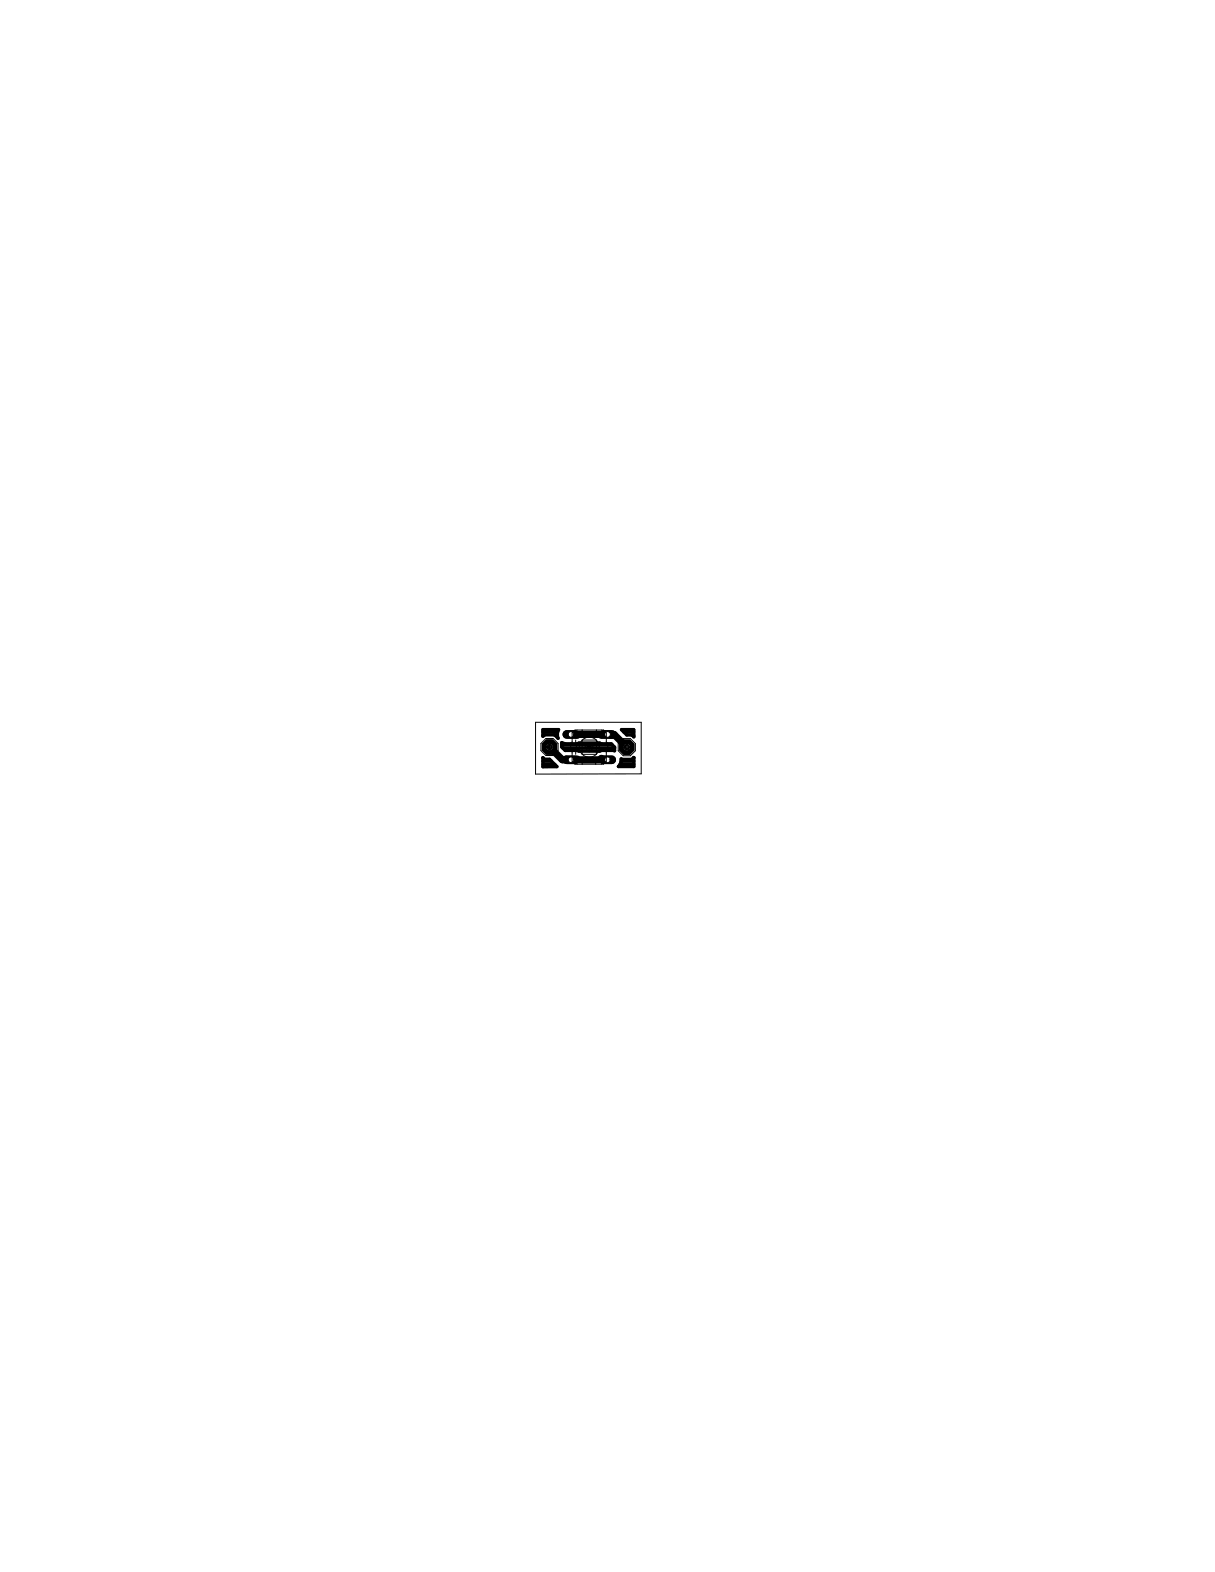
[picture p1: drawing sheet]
<svg xmlns="http://www.w3.org/2000/svg" width="216mm" height="279mm" viewBox="0 0 216 279" stroke-linecap="round" stroke-linejoin="round" font-family="sans-serif">
<defs><g id="words">
<g font-size="1.8">
<text x="100.4" y="131.2">1</text>
<text x="108.3" y="131.3">2</text>
<text x="100.1" y="135.6">3</text>
<text x="108.3" y="135.6">4</text>
</g>
</g></defs>
<path d="M97.6 132.8l2.3 2.2h8M101.5 130.5h7.6l2.3 2.3" fill="none" stroke="#000" stroke-width="1.3"/>
<g fill="none" stroke="#000" stroke-width=".61">
<path d="M96.5 129.7h2.8l-.3 .5 .2 1-.6-.6h-1.8l-.3 .3zM96.5 134.7l.3 .3h.8l1.4 1.2-2.5 .1zM96.5 135.8h2.1M96.5 135.3h1.5M96.5 134.7h.1M96.5 130.7h.2M96.5 130.1h2.6M98.6 130.7h.4M99.8 132l.6 .2h2.2l.3-.1 5.7 .1 .6 .6v.6l-6.3 .1-.3-.1h-2.2l-.6-.6zM99.8 132.4h9M100 133h9.2M110.2 135.8h2.4"/>
<path d="M110.4 134.9l1.9 .1 .3-.4v1.6h-2.7l.5-.8zM110.4 135.3h2.2M110.4 129.7h2.2v1.3l-.3-.4h-.9zM110.8 130.1h1.8M112.3 130.7h.3M112.5 134.7h.1"/>
</g>
<circle cx="111.4" cy="132.8" r="1.38" fill="#000" stroke="#000" stroke-width=".18"/>
<circle cx="111.4" cy="132.8" r=".7" fill="#fff" stroke="#000" stroke-width=".18"/>
<circle cx="97.6" cy="132.8" r="1.38" fill="#000" stroke="#000" stroke-width=".18"/>
<circle cx="97.6" cy="132.8" r=".7" fill="#fff" stroke="#000" stroke-width=".18"/>
<path d="M100.7 130.5h1.5" fill="none" stroke="#000" stroke-width="1.5"/>
<circle cx="101.5" cy="130.5" r=".51" fill="#fff" stroke="#000" stroke-width=".18"/>
<path d="M100.7 135h1.5" fill="none" stroke="#000" stroke-width="1.5"/>
<circle cx="101.5" cy="135" r=".51" fill="#fff" stroke="#000" stroke-width=".18"/>
<path d="M107.2 130.5h1.5" fill="none" stroke="#000" stroke-width="1.5"/>
<circle cx="107.9" cy="130.5" r=".51" fill="#fff" stroke="#000" stroke-width=".18"/>
<path d="M107.2 135h1.5" fill="none" stroke="#000" stroke-width="1.5"/>
<circle cx="107.9" cy="135" r=".51" fill="#fff" stroke="#000" stroke-width=".18"/>
<circle cx="111.4" cy="132.8" r="1.38" fill="#000" stroke="#000" stroke-width=".18"/>
<circle cx="111.4" cy="132.8" r=".7" fill="#fff" stroke="#000" stroke-width=".18"/>
<circle cx="97.6" cy="132.8" r="1.38" fill="#000" stroke="#000" stroke-width=".18"/>
<circle cx="97.6" cy="132.8" r=".7" fill="#fff" stroke="#000" stroke-width=".18"/>
<path d="M100.7 130.5h1.5" fill="none" stroke="#000" stroke-width="1.5"/>
<circle cx="101.5" cy="130.5" r=".51" fill="#fff" stroke="#000" stroke-width=".18"/>
<path d="M100.7 135h1.5" fill="none" stroke="#000" stroke-width="1.5"/>
<circle cx="101.5" cy="135" r=".51" fill="#fff" stroke="#000" stroke-width=".18"/>
<path d="M107.2 130.5h1.5" fill="none" stroke="#000" stroke-width="1.5"/>
<circle cx="107.9" cy="130.5" r=".51" fill="#fff" stroke="#000" stroke-width=".18"/>
<path d="M107.2 135h1.5" fill="none" stroke="#000" stroke-width="1.5"/>
<circle cx="107.9" cy="135" r=".51" fill="#fff" stroke="#000" stroke-width=".18"/>
<g fill="none" stroke="#000" stroke-width=".18">
<path d="M95.2 128.4h18.7v9.1l-18.7 .1zM97.2 132.8h.9M97.6 132.3v1M101.7 130.3l.5-.5h5l.5 .5v1.7h.3v1.6h-.3v1.7l-.5 .5h-5l-.5-.5v-1.7h-.3v-1.6h.3zM102.3 131.5v.8l.3 .9M102.3 133.3v.8M103.4 129.8v.2h2.6v-.2M103.4 131.5h2.6v2.6h-2.6zM103.4 135.8v-.2h2.5v.2M103.4 134.9h2.6M103.4 130.5h2.6M103.8 132.8h1.8"/>
<path d="M104.7 131.9v1.8M110.9 132.8h1M111.4 132.3v1"/>
<circle cx="97.6" cy="132.8" r="1.64"/>
<circle cx="104.7" cy="132.8" r="1.78"/>
<circle cx="104.7" cy="132.8" r=".64"/>
<circle cx="111.4" cy="132.8" r="1.65"/>
</g>
<g fill="#000" stroke="#000" stroke-width=".18">
<path d="M97 132.2a.83 .83 0 0 1 1.3 .1 .83 .83 0 0 1-.4 1.2 .83 .83 0 0 1-1.1-.7h.2a.68 .68 0 0 1 .9-.7 .68 .68 0 0 1 .2 1.1 .68 .68 0 0 1-1.1-.2v-.2h-.2z" fill-rule="evenodd"/>
<path d="M97.3 132.4a.51 .51 0 0 1 .8 .1 .51 .51 0 0 1-.3 .8 .51 .51 0 0 1-.7-.5h.3a.26 .26 0 0 1 .3-.3 .26 .26 0 0 1 .1 .5 .26 .26 0 0 1-.4-.1v-.1h-.3z" fill-rule="evenodd"/>
<path d="M102.2 134.5a.58 .58 0 0 1 .9 .2 .58 .58 0 0 1-.4 .8 .58 .58 0 0 1-.7-.6h.1a.43 .43 0 0 1 .7-.3 .43 .43 0 0 1 0 .7 .43 .43 0 0 1-.6-.2l-.1-.2h-.1z" fill-rule="evenodd"/>
<path d="M102.2 130.2a.58 .58 0 0 1 .9 .2 .58 .58 0 0 1-.4 .8 .58 .58 0 0 1-.7-.6h.1a.44 .44 0 0 1 .7-.3 .44 .44 0 0 1 .1 .7 .44 .44 0 0 1-.7-.2l-.1-.2h-.1z" fill-rule="evenodd"/>
<path d="M104.4 132.6a.33 .33 0 0 1 .5 0 .33 .33 0 0 1-.1 .5 .33 .33 0 0 1-.4-.3h.1a.17 .17 0 0 1 .2-.2 .17 .17 0 0 1 .2 .2 .17 .17 0 0 1-.2 .2l-.3-.2z" fill-rule="evenodd"/>
<path d="M106.4 134.4a.58 .58 0 0 1 1 .1 .58 .58 0 0 1-.4 .9 .58 .58 0 0 1-.7-.6h.1a.42 .42 0 0 1 .6-.4 .42 .42 0 0 1 .2 .7 .42 .42 0 0 1-.7-.1l-.1-.2h-.1z" fill-rule="evenodd"/>
<path d="M106.4 130.2a.58 .58 0 0 1 1 .2 .58 .58 0 0 1-.4 .8 .58 .58 0 0 1-.7-.6h.1a.43 .43 0 0 1 .6-.4 .43 .43 0 0 1 .2 .7 .43 .43 0 0 1-.7-.1l-.1-.2h-.1z" fill-rule="evenodd"/>
<path d="M110.7 132.3a.84 .84 0 0 1 1.4 .1 .84 .84 0 0 1-.5 1.2 .84 .84 0 0 1-1.1-.8h.2a.69 .69 0 0 1 1-.6 .69 .69 0 0 1 .1 1.2 .69 .69 0 0 1-1.1-.4v-.2h-.2z" fill-rule="evenodd"/>
<path d="M111.1 132.4a.5 .5 0 0 1 .7 .2 .5 .5 0 0 1-.3 .7 .5 .5 0 0 1-.6-.5h.2a.26 .26 0 0 1 .4-.2 .26 .26 0 0 1 .1 .4 .26 .26 0 0 1-.5-.1v-.1h-.2z" fill-rule="evenodd"/>
</g>
<use href="#words"/>
</svg>
